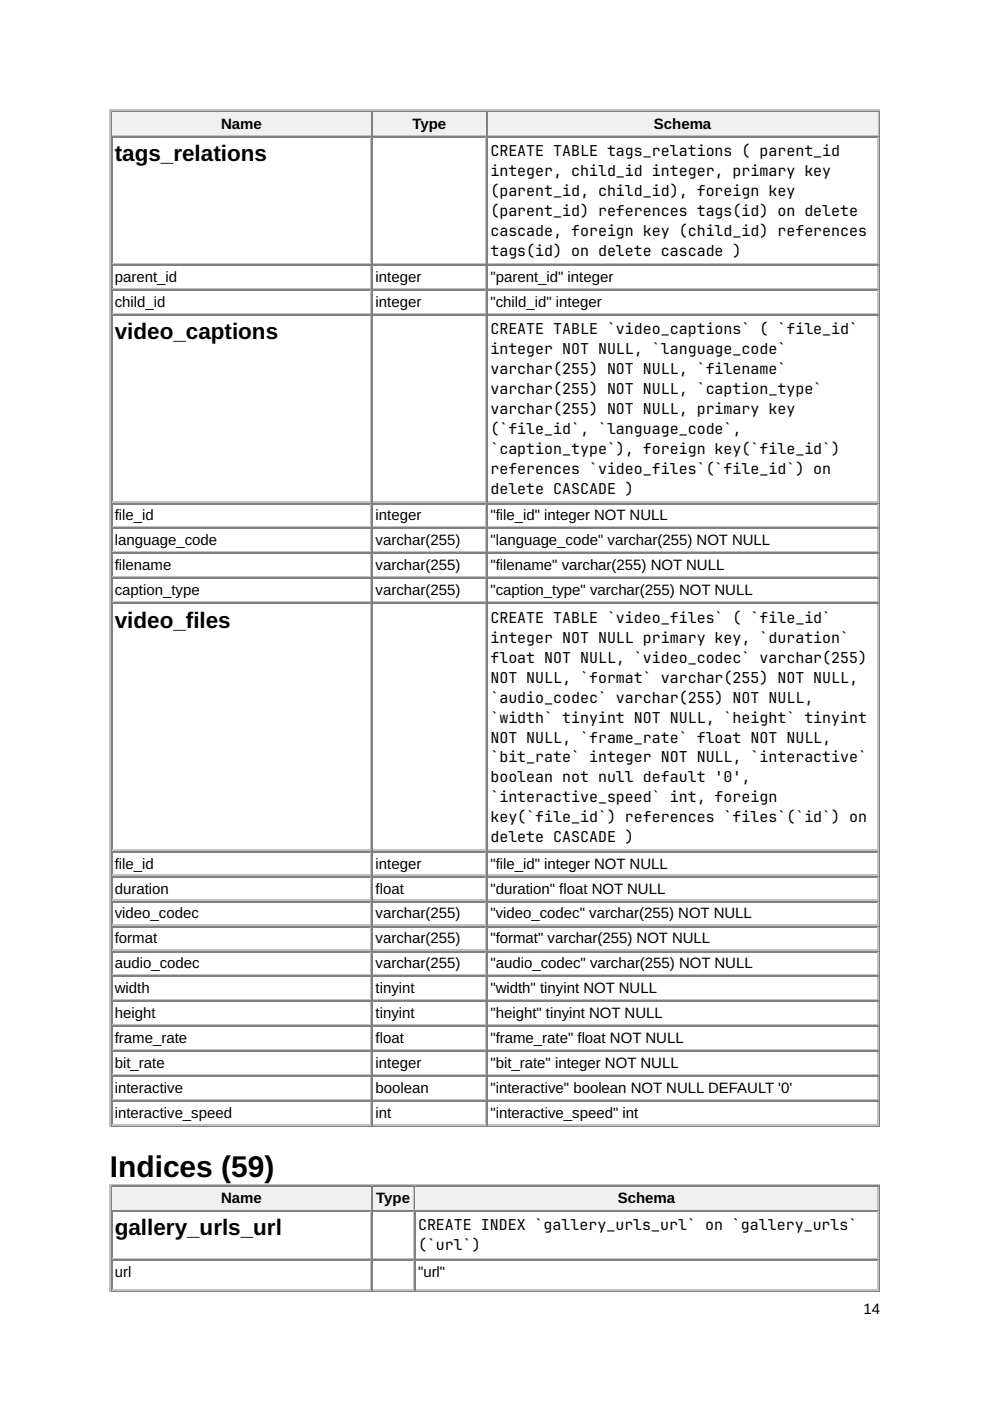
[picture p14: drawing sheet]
<svg xmlns="http://www.w3.org/2000/svg" width="210mm" height="297mm" viewBox="0 0 210 297" stroke-linecap="round" stroke-linejoin="round" font-family="sans-serif">
<defs><g id="words">
<text font-size="6.3" x="23.3" y="249.5">Indices (59)</text>
<g font-size="4.8">
<text x="24.3" y="34.1">tags_relations</text>
<text x="24.3" y="72">video_captions</text>
<text x="24.3" y="133.1">video_files</text>
<text x="24.3" y="261.9">gallery_urls_url</text>
</g>
<g font-size="3.2">
<text x="46.9" y="27.3">Name</text>
<text x="87.4" y="27.3">Type</text>
<text x="138.6" y="27.3">Schema</text>
<text x="104" y="33.1">CREATE TABLE tags_relations ( parent_id</text>
<text x="104" y="37.3">integer, child_id integer, primary key</text>
<text x="104" y="41.5">(parent_id, child_id), foreign key</text>
<text x="104" y="45.8">(parent_id) references tags(id) on delete</text>
<text x="104" y="50">cascade, foreign key (child_id) references</text>
<text x="24.3" y="59.8">parent_id</text>
<text x="79.6" y="59.8">integer</text>
<text x="104" y="54.2">tags(id) on delete cascade )</text>
<text x="104" y="59.8">&quot;parent_id&quot; integer</text>
<text x="24.3" y="65.1">child_id</text>
<text x="79.6" y="65.1">integer</text>
<text x="104" y="65.1">&quot;child_id&quot; integer</text>
<text x="104" y="70.9">CREATE TABLE `video_captions` ( `file_id`</text>
<text x="104" y="75.1">integer NOT NULL, `language_code`</text>
<text x="104" y="79.4">varchar(255) NOT NULL, `filename`</text>
<text x="104" y="83.6">varchar(255) NOT NULL, `caption_type`</text>
<text x="104" y="87.8">varchar(255) NOT NULL, primary key</text>
<text x="104" y="92.1">(`file_id`, `language_code`,</text>
<text x="104" y="96.3">`caption_type`), foreign key(`file_id`)</text>
<text x="104" y="100.5">references `video_files`(`file_id`) on</text>
<text x="104" y="104.8">delete CASCADE )</text>
<text x="24.3" y="110.3">file_id</text>
<text x="79.6" y="110.3">integer</text>
<text x="104" y="110.3">&quot;file_id&quot; integer NOT NULL</text>
<text x="24.3" y="115.6">language_code</text>
<text x="79.6" y="115.6">varchar(255)</text>
<text x="104" y="115.6">&quot;language_code&quot; varchar(255) NOT NULL</text>
<text x="24.3" y="120.9">filename</text>
<text x="79.6" y="120.9">varchar(255)</text>
<text x="104" y="120.9">&quot;filename&quot; varchar(255) NOT NULL</text>
<text x="24.3" y="126.2">caption_type</text>
<text x="79.6" y="126.2">varchar(255)</text>
<text x="104" y="126.2">&quot;caption_type&quot; varchar(255) NOT NULL</text>
<text x="104" y="132">CREATE TABLE `video_files` ( `file_id`</text>
<text x="104" y="136.3">integer NOT NULL primary key, `duration`</text>
<text x="104" y="140.5">float NOT NULL, `video_codec` varchar(255)</text>
<text x="104" y="144.7">NOT NULL, `format` varchar(255) NOT NULL,</text>
<text x="104" y="149">`audio_codec` varchar(255) NOT NULL,</text>
<text x="104" y="153.2">`width` tinyint NOT NULL, `height` tinyint</text>
<text x="104" y="157.4">NOT NULL, `frame_rate` float NOT NULL,</text>
<text x="104" y="161.7">`bit_rate` integer NOT NULL, `interactive`</text>
<text x="104" y="165.9">boolean not null default '0',</text>
<text x="104" y="170.1">`interactive_speed` int, foreign</text>
<text x="104" y="174.4">key(`file_id`) references `files`(`id`) on</text>
<text x="104" y="178.6">delete CASCADE )</text>
<text x="24.3" y="184.1">file_id</text>
<text x="79.6" y="184.1">integer</text>
<text x="104" y="184.1">&quot;file_id&quot; integer NOT NULL</text>
<text x="24.3" y="189.4">duration</text>
<text x="79.6" y="189.4">float</text>
<text x="104" y="189.4">&quot;duration&quot; float NOT NULL</text>
<text x="24.3" y="194.7">video_codec</text>
<text x="79.6" y="194.7">varchar(255)</text>
<text x="104" y="194.7">&quot;video_codec&quot; varchar(255) NOT NULL</text>
<text x="24.3" y="200">format</text>
<text x="79.6" y="200">varchar(255)</text>
<text x="104" y="200">&quot;format&quot; varchar(255) NOT NULL</text>
<text x="24.3" y="205.3">audio_codec</text>
<text x="79.6" y="205.3">varchar(255)</text>
<text x="104" y="205.3">&quot;audio_codec&quot; varchar(255) NOT NULL</text>
<text x="24.3" y="210.6">width</text>
<text x="24.3" y="215.9">height</text>
<text x="79.6" y="210.6">tinyint</text>
<text x="79.6" y="215.9">tinyint</text>
<text x="104" y="210.6">&quot;width&quot; tinyint NOT NULL</text>
<text x="104" y="215.9">&quot;height&quot; tinyint NOT NULL</text>
<text x="24.3" y="221.2">frame_rate</text>
<text x="79.6" y="221.2">float</text>
<text x="104" y="221.2">&quot;frame_rate&quot; float NOT NULL</text>
<text x="24.3" y="226.5">bit_rate</text>
<text x="79.6" y="226.5">integer</text>
<text x="104" y="226.5">&quot;bit_rate&quot; integer NOT NULL</text>
<text x="24.3" y="231.8">interactive</text>
<text x="79.6" y="231.8">boolean</text>
<text x="104" y="231.8">&quot;interactive&quot; boolean NOT NULL DEFAULT '0'</text>
<text x="24.3" y="237.1">interactive_speed</text>
<text x="79.6" y="237.1">int</text>
<text x="104" y="237.1">&quot;interactive_speed&quot; int</text>
<text x="46.9" y="255.1">Name</text>
<text x="79.8" y="255.1">Type</text>
<text x="131" y="255.1">Schema</text>
<text x="88.6" y="260.9">CREATE INDEX `gallery_urls_url` on `gallery_urls`</text>
<text x="88.6" y="265.1">(`url`)</text>
<text x="24.3" y="270.7">url</text>
<text x="88.6" y="270.7">&quot;url&quot;</text>
<text x="183.1" y="278.6">14</text>
</g>
</g></defs>
<path d="M23.4 23.3v215.6M23.5 23.4h163M23.8 28.7h55M78.7 23.8v4.8" fill="none" stroke="#c0c0c0" stroke-width=".26"/>
<path d="M23.7 23.5v5.3M23.8 23.7h55M186.4 23.5v215.2M23.5 238.8h163" fill="none" stroke="#808080" stroke-width=".26"/>
<g fill="#f0f0f0">
<path d="M23.8 23.8h54.8v4.8h-54.8z"/>
<path d="M46.8 24.3h8.8v3.7h-8.8z"/>
</g>
<path d="M79 23.5v5.3M79.1 23.7h24.1" fill="none" stroke="#808080" stroke-width=".26"/>
<path d="M79.1 28.7h24.1M103.1 23.8v4.8" fill="none" stroke="#c0c0c0" stroke-width=".26"/>
<g fill="#f0f0f0">
<path d="M79.1 23.8h23.8v4.8h-23.8z"/>
<path d="M87.3 24.3h7.4v3.7h-7.4z"/>
</g>
<path d="M103.3 23.5v5.3M103.5 23.7h82.8" fill="none" stroke="#808080" stroke-width=".26"/>
<path d="M103.5 28.7h82.8M186.1 23.8v4.8" fill="none" stroke="#c0c0c0" stroke-width=".26"/>
<g fill="#f0f0f0">
<path d="M103.5 23.8h82.5v4.8h-82.5z"/>
<path d="M138.6 24.3h12.2v3.7h-12.2z"/>
</g>
<g fill="none" stroke="#808080" stroke-width=".26">
<path d="M23.7 28.8v209.9M23.8 29h55M79 28.8v209.9M79.1 29h24.1M103.3 28.8v209.9M103.5 29h82.8M23.8 56.2h55M79.1 56.2h24.1M103.5 56.2h82.8M23.8 61.5h55M23.8 66.8h55M79.1 61.5h24.1"/>
<path d="M79.1 66.8h24.1M103.5 61.5h82.8M103.5 66.8h82.8M23.8 106.8h55M23.8 112.1h55M23.8 117.3h55M79.1 106.8h24.1M79.1 112.1h24.1M79.1 117.3h24.1M103.5 106.8h82.8M103.5 112.1h82.8M103.5 117.3h82.8"/>
<path d="M23.8 122.6h55M23.8 127.9h55M79.1 122.6h24.1M79.1 127.9h24.1M103.5 122.6h82.8M103.5 127.9h82.8M23.8 180.6h55M23.8 185.9h55M23.8 191.2h55M23.8 196.5h55M79.1 180.6h24.1M79.1 185.9h24.1"/>
<path d="M79.1 191.2h24.1M79.1 196.5h24.1M103.5 180.6h82.8M103.5 185.9h82.8M103.5 191.2h82.8M103.5 196.5h82.8M23.8 201.7h55M23.8 207h55M23.8 212.3h55M23.8 217.6h55M79.1 201.7h24.1M79.1 207h24.1"/>
<path d="M79.1 212.3h24.1M79.1 217.6h24.1M103.5 201.7h82.8M103.5 207h82.8M103.5 212.3h82.8M103.5 217.6h82.8M23.8 222.9h55M23.8 228.2h55M23.8 233.5h55M79.1 222.9h24.1M79.1 228.2h24.1M79.1 233.5h24.1"/>
<path d="M103.5 222.9h82.8M103.5 228.2h82.8M103.5 233.5h82.8M23.7 251.4v5.2M23.8 251.5h55M186.4 251.4v22.2M23.5 273.7h163"/>
</g>
<g fill="none" stroke="#c0c0c0" stroke-width=".26">
<path d="M78.7 29.1v26.7M103.1 29.1v26.7M186.1 29.1v26.7M23.8 56h55M78.7 56.4v4.7M79.1 56h24.1M103.1 56.4v4.7M103.5 56h82.8M186.1 56.4v4.7M23.8 61.3h55M23.8 66.5h55M78.7 61.6v4.8"/>
<path d="M78.7 66.9v39.5M79.1 61.3h24.1M79.1 66.5h24.1M103.1 61.6v4.8M103.1 66.9v39.5M103.5 61.3h82.8M103.5 66.5h82.8M186.1 61.6v4.8M186.1 66.9v39.5M23.8 106.5h55M23.8 111.8h55M23.8 117.1h55"/>
<path d="M78.7 106.9v4.8M78.7 112.2v4.7M78.7 117.5v4.7M79.1 106.5h24.1M79.1 111.8h24.1M79.1 117.1h24.1M103.1 106.9v4.8M103.1 112.2v4.7M103.1 117.5v4.7M103.5 106.5h82.8M103.5 111.8h82.8M103.5 117.1h82.8"/>
<path d="M186.1 106.9v4.8M186.1 112.2v4.7M186.1 117.5v4.7M23.8 122.4h55M23.8 127.7h55M78.7 122.8v4.7M78.7 128.1v52.1M79.1 122.4h24.1M79.1 127.7h24.1M103.1 122.8v4.7M103.1 128.1v52.1M103.5 122.4h82.8"/>
<path d="M103.5 127.7h82.8M186.1 122.8v4.7M186.1 128.1v52.1M23.8 180.3h55M23.8 185.6h55M23.8 190.9h55M23.8 196.2h55M78.7 180.7v4.8M78.7 186v4.8M78.7 191.3v4.8M78.7 196.6v4.7M79.1 180.3h24.1"/>
<path d="M79.1 185.6h24.1M79.1 190.9h24.1M79.1 196.2h24.1M103.1 180.7v4.8M103.1 186v4.8M103.1 191.3v4.8M103.1 196.6v4.7M103.5 180.3h82.8M103.5 185.6h82.8M103.5 190.9h82.8M103.5 196.2h82.8M186.1 180.7v4.8"/>
<path d="M186.1 186v4.8M186.1 191.3v4.8M186.1 196.6v4.7M23.8 201.5h55M23.8 206.8h55M23.8 212.1h55M23.8 217.4h55M78.7 201.9v4.7M78.7 207.2v4.7M78.7 212.5v4.7M78.7 217.8v4.7M79.1 201.5h24.1"/>
<path d="M79.1 206.8h24.1M79.1 212.1h24.1M79.1 217.4h24.1M103.1 201.9v4.7M103.1 207.2v4.7M103.1 212.5v4.7M103.1 217.8v4.7M103.5 201.5h82.8M103.5 206.8h82.8M103.5 212.1h82.8M103.5 217.4h82.8M186.1 201.9v4.7"/>
<path d="M186.1 207.2v4.7M186.1 212.5v4.7M186.1 217.8v4.7M23.8 222.6h55M23.8 227.9h55M23.8 233.2h55M23.8 238.5h55M78.7 223v4.8M78.7 228.3v4.8M78.7 233.6v4.8M79.1 222.6h24.1M79.1 227.9h24.1"/>
<path d="M79.1 233.2h24.1M79.1 238.5h24.1M103.1 223v4.8M103.1 228.3v4.8M103.1 233.6v4.8M103.5 222.6h82.8M103.5 227.9h82.8M103.5 233.2h82.8M103.5 238.5h82.8M186.1 223v4.8M186.1 228.3v4.8M186.1 233.6v4.8"/>
<path d="M23.4 251.1v22.7M23.5 251.2h163M23.8 256.5h55M78.7 251.6v4.8"/>
</g>
<g fill="#f0f0f0">
<path d="M23.8 251.6h54.8v4.8h-54.8z"/>
<path d="M46.8 252.1h8.8v3.8h-8.8z"/>
</g>
<path d="M79 251.4v5.2M79.1 251.5h8.7" fill="none" stroke="#808080" stroke-width=".26"/>
<path d="M79.1 256.5h8.7M87.7 251.6v4.8" fill="none" stroke="#c0c0c0" stroke-width=".26"/>
<g fill="#f0f0f0">
<path d="M79.1 251.6h8.5v4.8h-8.5z"/>
<path d="M79.6 252.1h7.4v3.8h-7.4z"/>
</g>
<path d="M88 251.4v5.2M88.1 251.5h98.2" fill="none" stroke="#808080" stroke-width=".26"/>
<path d="M88.1 256.5h98.2M186.1 251.6v4.8" fill="none" stroke="#c0c0c0" stroke-width=".26"/>
<g fill="#f0f0f0">
<path d="M88.1 251.6h97.9v4.8h-97.9z"/>
<path d="M131 252.1h12.1v3.8h-12.1z"/>
</g>
<path d="M23.7 256.6v17M23.8 256.8h55M79 256.6v17M79.1 256.8h8.7M88 256.6v17M88.1 256.8h98.2M23.8 267.1h55M79.1 267.1h8.7M88.1 267.1h98.2" fill="none" stroke="#808080" stroke-width=".26"/>
<path d="M78.7 256.9v9.8M87.7 256.9v9.8M186.1 256.9v9.8M23.8 266.8h55M23.8 273.4h55M78.7 267.2v6.1M79.1 266.8h8.7M79.1 273.4h8.7M87.7 267.2v6.1M88.1 266.8h98.2M88.1 273.4h98.2M186.1 267.2v6.1" fill="none" stroke="#c0c0c0" stroke-width=".26"/>
<use href="#words"/>
</svg>
